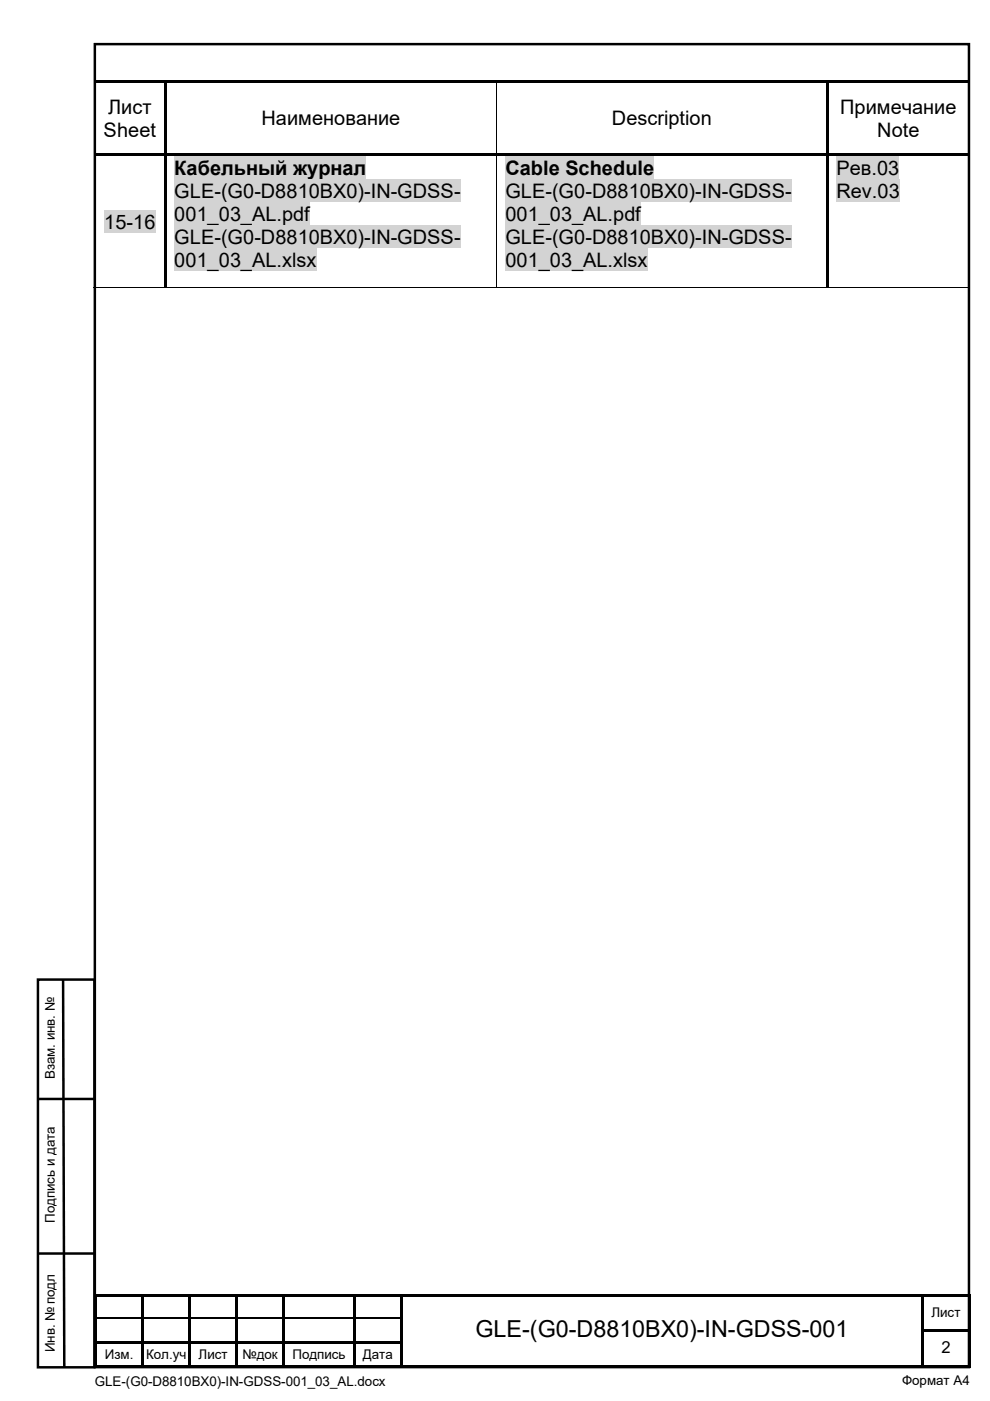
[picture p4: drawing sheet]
<svg xmlns="http://www.w3.org/2000/svg" width="210mm" height="297mm" viewBox="0 0 210 297" stroke-linecap="round" stroke-linejoin="round" font-family="sans-serif">
<defs><g id="words">
<text font-size="5" x="100.8" y="283.5">GLE-(G0-D8810BX0)-IN-GDSS-001</text>
<g font-size="4.2">
<text x="22" y="29">Sheet</text>
<text x="22.9" y="24.1">Лист</text>
<text x="55.5" y="26.6">Наименование</text>
<text x="129.8" y="26.6">Description</text>
<text x="178.1" y="24.1">Примечание</text>
<text x="186" y="29">Note</text>
<text x="37" y="37">Кабельный журнал</text>
<text x="37" y="41.9">GLE-(G0-D8810BX0)-IN-GDSS-</text>
<text x="107.1" y="37">Cable Schedule</text>
<text x="107.1" y="41.9">GLE-(G0-D8810BX0)-IN-GDSS-</text>
<text x="177.3" y="37">Рев.03</text>
<text x="177.3" y="41.9">Rev.03</text>
<text x="37" y="46.8">001_03_AL.pdf</text>
<text x="107.1" y="46.8">001_03_AL.pdf</text>
<text x="22.1" y="48.5">15-16</text>
<text x="37" y="51.6">GLE-(G0-D8810BX0)-IN-GDSS-</text>
<text x="107.1" y="51.6">GLE-(G0-D8810BX0)-IN-GDSS-</text>
<text x="37" y="56.5">001_03_AL.xlsx</text>
<text x="107.1" y="56.5">001_03_AL.xlsx</text>
</g>
<text font-size="3.5" x="199.6" y="286.9">2</text>
<g font-size="2.8">
<text x="11.6" y="228.9" transform="rotate(-90 11.6 228.9)">Взам. инв. №</text>
<text x="11.6" y="259.3" transform="rotate(-90 11.6 259.3)">Подпись и дата</text>
<text x="197.5" y="279.1">Лист</text>
<text x="11.6" y="286.7" transform="rotate(-90 11.6 286.7)">Инв. № подл</text>
<text x="20.1" y="293.8">GLE-(G0-D8810BX0)-IN-GDSS-001_03_AL.docx</text>
<text x="22.2" y="288">Изм.</text>
<text x="31" y="288">Кол.уч</text>
<text x="42.1" y="288">Лист</text>
<text x="51.4" y="288">№док</text>
<text x="62" y="288">Подпись</text>
<text x="76.9" y="288">Дата</text>
<text x="191.3" y="293.7">Формат А4</text>
</g>
</g></defs>
<path d="M20.1 9.4h185.3v280.5h-185.3z" fill="none" stroke="#000" stroke-width=".53"/>
<g fill="#000">
<path d="M20 274.3h.5v.6h-.5zM20 274.3h.5v.5h-.5zM20 274.9h.5v4.5h-.5zM20 279.4h.5v.5h-.5zM20.5 274.3h9.5v.5h-9.5zM30 274.8l.5 .1zM30 274.3h.5v.5h-.5zM30 274.9h.5v4.5h-.5zM30 279.4h.5v.5h-.5zM30.5 274.3h9.5v.5h-9.5zM40 274.8l.5 .1zM40 274.3h.5v.5h-.5z"/>
<path d="M40 274.9h.5v4.5h-.5zM40 279.4h.5v.5h-.5zM40.5 274.3h9.5v.5h-9.5zM50 274.8l.5 .1zM50 274.3h.5v.5h-.5zM50 274.9h.5v4.5h-.5zM50 279.4h.5v.5h-.5zM50.5 274.3h9.4v.5h-9.4zM59.9 274.8l.5 .1zM59.9 274.3h.5v.5h-.5zM59.9 274.9h.5v4.5h-.5zM59.9 279.4h.5v.5h-.5z"/>
<path d="M60.4 274.3h14.4v.5h-14.4zM74.8 274.8l.6 .1zM74.8 274.3h.6v.5h-.6zM74.8 274.9h.6v4.5h-.6zM74.8 279.4h.6v.5h-.6zM75.4 274.3h9.4v.5h-9.4zM84.8 274.8l.5 .1zM84.8 274.3h.5v.5h-.5zM84.8 274.9h.5v4.5h-.5zM84.8 279.4h.5v.5h-.5zM85.3 274.3h110v.5h-110zM195.3 274.8l.5 .1z"/>
<path d="M195.3 274.3h.5v.5h-.5zM195.3 274.9h.5v4.5h-.5zM195.3 279.4h.5v.5h-.5zM195.8 274.3h9.5v.5h-9.5zM205.3 274.3h.5v.6h-.5zM205.3 274.3h.5v.5h-.5zM205.3 274.9h.5v4.5h-.5zM205.3 279.4h.5v.5h-.5zM20 279.9h.5v1.9h-.5zM20 281.8h.5v.6h-.5zM20 282.4h.5v2.1h-.5zM20 284.5h.5v.5h-.5z"/>
<path d="M20 285h.5v4.4h-.5zM20 289.4h.5v.5h-.5zM20.5 284.5h9.5v.5h-9.5zM20.5 289.4h9.5v.5h-9.5zM30 279.9h.5v1.9h-.5zM30 281.8h.5v.6h-.5zM30 282.4h.5v2.1h-.5zM30 284.5h.5v.5h-.5zM30 285h.5v4.4h-.5zM30 289.4h.5v.5h-.5zM30.5 284.5h9.5v.5h-9.5zM30.5 289.4h9.5v.5h-9.5z"/>
<path d="M40 279.9h.5v1.9h-.5zM40 281.8h.5v.6h-.5zM40 282.4h.5v2.1h-.5zM40 284.5h.5v.5h-.5zM40 285h.5v4.4h-.5zM40 289.4h.5v.5h-.5zM40.5 284.5h9.5v.5h-9.5zM40.5 289.4h9.5v.5h-9.5zM50 279.9h.5v1.9h-.5zM50 281.8h.5v.6h-.5zM50 282.4h.5v2.1h-.5zM50 284.5h.5v.5h-.5z"/>
<path d="M50 285h.5v4.4h-.5zM50 289.4h.5v.5h-.5zM50.5 284.5h9.4v.5h-9.4zM50.5 289.4h9.4v.5h-9.4zM59.9 279.9h.5v1.9h-.5zM59.9 281.8h.5v.6h-.5zM59.9 282.4h.5v2.1h-.5zM59.9 284.5h.5v.5h-.5zM59.9 285h.5v4.4h-.5zM59.9 289.4h.5v.5h-.5zM60.4 284.5h14.4v.5h-14.4zM60.4 289.4h14.4v.5h-14.4z"/>
<path d="M74.8 279.9h.6v1.9h-.6zM74.8 281.8h.6v.6h-.6zM74.8 282.4h.6v2.1h-.6zM74.8 284.5h.6v.5h-.6zM74.8 285h.6v4.4h-.6zM74.8 289.4h.6v.5h-.6zM75.4 284.5h9.4v.5h-9.4zM75.4 289.4h9.4v.5h-9.4zM84.8 279.9h.5v1.9h-.5zM84.8 281.8h.5v.6h-.5zM84.8 282.4h.5v2.1h-.5zM84.8 284.5h.5v.5h-.5z"/>
<path d="M84.8 285h.5v4.4h-.5zM84.8 289.4h.5v.5h-.5zM85.3 289.4h110v.5h-110zM195.3 279.9h.5v1.9h-.5zM195.3 281.8h.5v.6h-.5zM195.3 282.4h.5v2.1h-.5zM195.3 284.5h.5v.5h-.5zM195.3 285h.5v4.4h-.5zM195.3 289.4h.5v.5h-.5zM195.8 281.8h9.5v.5h-9.5zM195.8 289.4h9.5v.5h-9.5zM205.3 279.9h.5v1.9h-.5z"/>
<path d="M205.3 281.8h.5v.6h-.5zM205.3 282.4h.5v2.1h-.5zM205.3 284.5h.5v.5h-.5zM205.3 285h.5v4.4h-.5zM205.3 289.4h.5v.5h-.5z"/>
</g>
<path d="M20.5 279.5h9.5M30.5 279.5h9.5M40.5 279.5h9.5M50.5 279.5h9.4M60.4 279.5h14.4M75.4 279.5h9.4" fill="none" stroke="#000" stroke-width=".25"/>
<g fill="#fff">
<path d="M8.8 236.9h3.3v24.4h-3.3z" fill-rule="evenodd"/>
<path d="M8.8 267.1h4.6v22.7h-4.6z" fill-rule="evenodd"/>
<path d="M8.8 207.6h3.3v25.4h-3.3z" fill-rule="evenodd"/>
<path d="M15 208.6h4v22.6h-4z" fill-rule="evenodd"/>
</g>
<path d="M8 207.7h12v82.2h-12zM13.4 207.6l.2 82.3M8.2 233h12M8 265.8h12" fill="none" stroke="#000" stroke-width=".53"/>
<path d="M15 268.3h4v20.9h-4z" fill-rule="evenodd" fill="#fff"/>
<path d="M20 17h14.8v.5h-14.8zM34.8 17.5l.5 .1zM34.8 17h.5v.5h-.5zM35.3 17h69.9v.5h-69.9zM105.2 17.5l.1 .1zM105.2 17h.5v.5h-.5zM105.7 17h69.5v.5h-69.5zM175.2 17.5l.5 .1zM175.2 17h.5v.5h-.5zM175.7 17h29.8v.5h-29.8zM34.8 17.6h.5v14.9h-.5zM175.2 17.6h.5v14.9h-.5z" fill="#000"/>
<path d="M105.2 17.6v14.9" fill="none" stroke="#000" stroke-width=".21"/>
<g fill="#d3d3d3">
<path d="M22.1 44.5h10.8v4.9h-10.8z"/>
<path d="M37 33.1h40.6v4.8h-40.6z"/>
<path d="M37 37.9h60.7v4.9h-60.7z"/>
<path d="M37 42.8h28.7v4.9h-28.7z"/>
<path d="M37 47.7h60.7v4.8h-60.7z"/>
<path d="M37 52.5h30.1v4.9h-30.1z"/>
<path d="M107.1 33.1h31.6v4.8h-31.6z"/>
<path d="M107.1 37.9h60.8v4.9h-60.8z"/>
<path d="M107.1 42.8h28.7v4.9h-28.7z"/>
<path d="M107.1 47.7h60.8v4.8h-60.8z"/>
<path d="M107.1 52.5h30.2v4.9h-30.2z"/>
<path d="M177.3 33.1h13.3v4.8h-13.3z"/>
<path d="M177.3 37.9h13.5v4.9h-13.5z"/>
</g>
<g fill="#000">
<path d="M20 32.5h14.8v.5h-14.8zM34.8 32.5h.5v.6h-.5zM35.3 32.5h69.9v.5h-69.9zM105.2 33l.1 .1zM105.2 32.5h.5v.5h-.5zM105.7 32.5h69.5v.5h-69.5zM175.2 32.5h.5v.6h-.5zM175.7 32.5h29.8v.5h-29.8zM34.8 33.1h.5v27.8h-.5zM34.8 60.9h.2v.2h-.2zM105.2 60.9h.1v.2h-.1zM175.2 33.1h.5v27.8h-.5z"/>
<path d="M175.2 60.9h.1v.2h-.1z"/>
</g>
<path d="M105.2 33.1v27.8M19.8 61h15M35 61h70.2M105.3 61h69.9M175.3 61h30.2" fill="none" stroke="#000" stroke-width=".21"/>
<use href="#words"/>
</svg>
